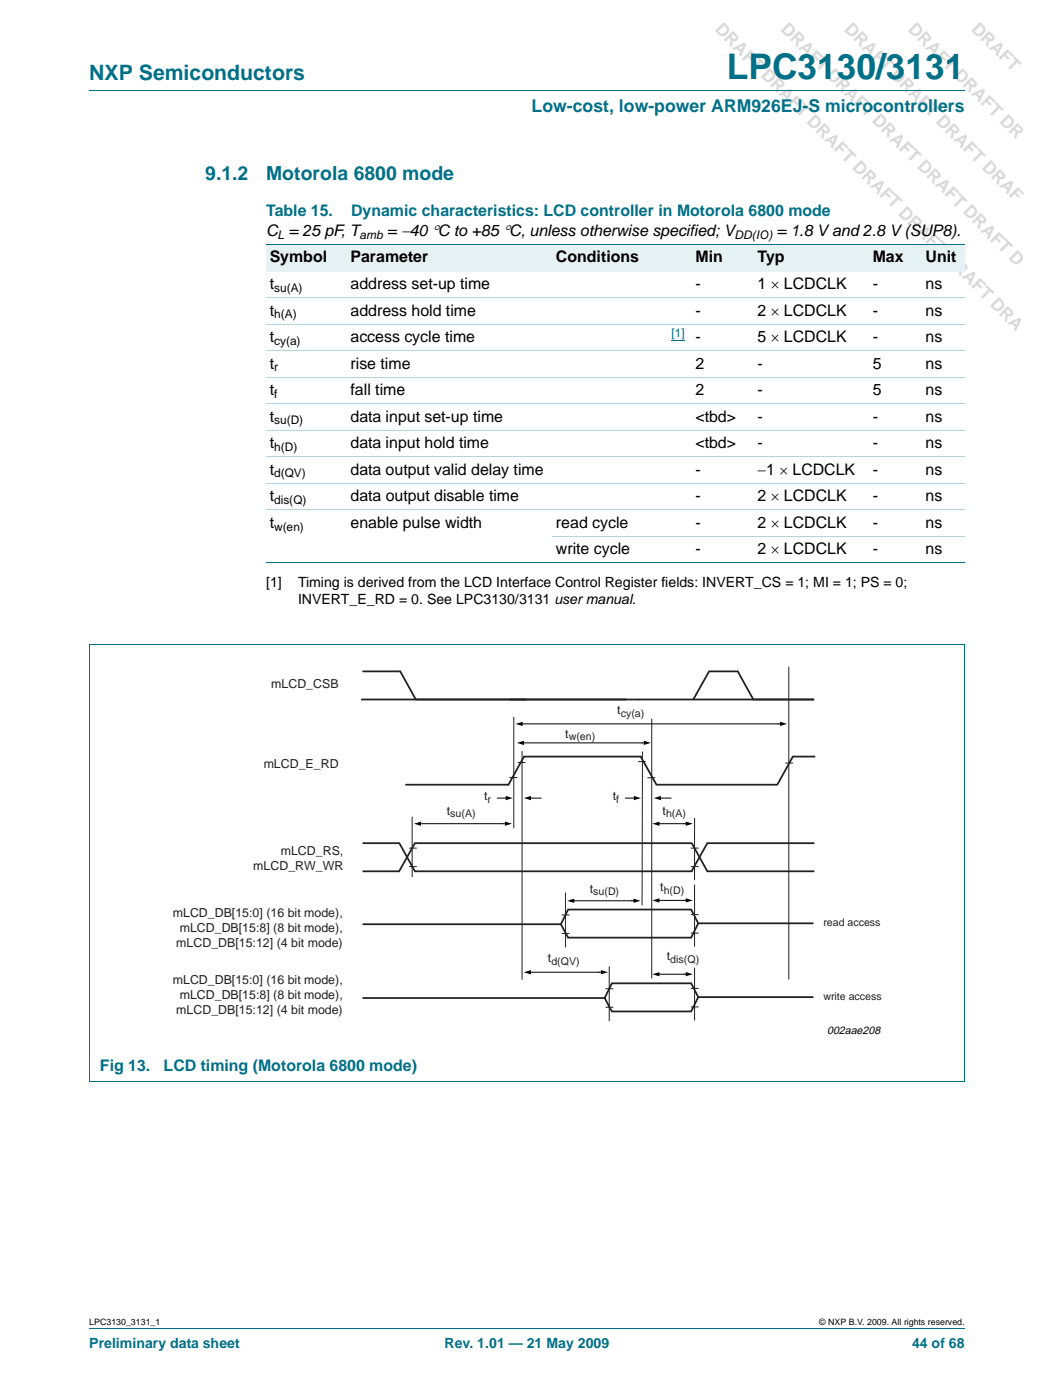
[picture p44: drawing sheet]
<svg xmlns="http://www.w3.org/2000/svg" width="210mm" height="279mm" viewBox="0 0 210 279" stroke-linecap="round" stroke-linejoin="round" font-family="sans-serif">
<defs><g id="words">
<text font-size="7" fill="#007088" x="145" y="15.8">LPC3130/3131</text>
<text font-size="4.2" fill="#007088" x="17.8" y="16">NXP Semiconductors</text>
<g font-size="3.9" fill="#007088">
<text x="41" y="35.9">9.1.2</text>
<text x="53.1" y="35.9">Motorola 6800 mode</text>
</g>
<g font-size="3.5" fill="#d9d9d9">
<text x="142.5" y="6.1" transform="rotate(45 142.5 6.1)">DRAFT DRAFT DRAFT DRAFT DRAFT DRAFT DRA</text>
<text x="155.6" y="6.1" transform="rotate(45 155.6 6.1)">DRAFT DRAFT DRAFT DRAFT DRAFT D</text>
<text x="168.3" y="6.1" transform="rotate(45 168.3 6.1)">DRAFT DRAFT DRAFT DRAF</text>
<text x="180.9" y="6.1" transform="rotate(45 180.9 6.1)">DRAFT DRAFT DR</text>
</g>
<text font-size="3.5" fill="#007088" x="106" y="22.3">Low-cost, low-power ARM926EJ-S microcontrollers</text>
<g font-size="3.2" fill="#007088">
<text x="53.1" y="43.2">Table 15.</text>
<text x="70" y="43.2">Dynamic characteristics: LCD controller in Motorola 6800 mode</text>
<text x="19.9" y="213.8">Fig 13.</text>
<text x="32.6" y="213.8">LCD timing (Motorola 6800 mode)</text>
</g>
<g font-size="3.2">
<text x="53.1" y="47.1">C = 25 pF, T</text>
<text x="77.2" y="47.1">= −40 °C to +85 °C, unless otherwise specified; V</text>
<text x="155" y="47.1">= 1.8 V and 2.8 V (SUP8).</text>
<text x="53.8" y="52.4">Symbol</text>
<text x="69.9" y="52.4">Parameter</text>
<text x="110.9" y="52.4">Conditions</text>
<text x="138.7" y="52.4">Min</text>
<text x="151.1" y="52.4">Typ</text>
<text x="174.1" y="52.4">Max</text>
<text x="184.7" y="52.4">Unit</text>
<text x="53.8" y="57.7">t</text>
<text x="69.9" y="57.7">address set-up time</text>
<text x="138.7" y="57.7">-</text>
<text x="151.1" y="57.7">1 × LCDCLK</text>
<text x="174.1" y="57.7">-</text>
<text x="184.7" y="57.7">ns</text>
<text x="53.8" y="63">t</text>
<text x="69.9" y="63">address hold time</text>
<text x="138.7" y="63">-</text>
<text x="151.1" y="63">2 × LCDCLK</text>
<text x="174.1" y="63">-</text>
<text x="184.7" y="63">ns</text>
<text x="53.8" y="68.3">t</text>
<text x="69.9" y="68.3">access cycle time</text>
<text x="138.7" y="68.3">-</text>
<text x="151.1" y="68.3">5 × LCDCLK</text>
<text x="174.1" y="68.3">-</text>
<text x="184.7" y="68.3">ns</text>
<text x="53.8" y="73.6">t</text>
<text x="69.9" y="73.6">rise time</text>
<text x="138.7" y="73.6">2</text>
<text x="151.1" y="73.6">-</text>
<text x="174.1" y="73.6">5</text>
<text x="184.7" y="73.6">ns</text>
<text x="53.8" y="78.8">t</text>
<text x="69.9" y="78.8">fall time</text>
<text x="138.7" y="78.8">2</text>
<text x="151.1" y="78.8">-</text>
<text x="174.1" y="78.8">5</text>
<text x="184.7" y="78.8">ns</text>
<text x="53.8" y="84.1">t</text>
<text x="53.8" y="89.4">t</text>
<text x="69.9" y="84.1">data input set-up time</text>
<text x="69.9" y="89.4">data input hold time</text>
<text x="138.7" y="84.1">&lt;tbd&gt;</text>
<text x="138.7" y="89.4">&lt;tbd&gt;</text>
<text x="151.1" y="84.1">-</text>
<text x="151.1" y="89.4">-</text>
<text x="174.1" y="84.1">-</text>
<text x="174.1" y="89.4">-</text>
<text x="184.7" y="84.1">ns</text>
<text x="184.7" y="89.4">ns</text>
<text x="53.8" y="94.7">t</text>
<text x="69.9" y="94.7">data output valid delay time</text>
<text x="138.7" y="94.7">-</text>
<text x="151.1" y="94.7">−1 × LCDCLK</text>
<text x="174.1" y="94.7">-</text>
<text x="184.7" y="94.7">ns</text>
<text x="53.8" y="100">t</text>
<text x="69.9" y="100">data output disable time</text>
<text x="138.7" y="100">-</text>
<text x="151.1" y="100">2 × LCDCLK</text>
<text x="174.1" y="100">-</text>
<text x="184.7" y="100">ns</text>
<text x="53.8" y="105.3">t</text>
<text x="69.9" y="105.3">enable pulse width</text>
<text x="110.9" y="105.3">read cycle</text>
<text x="138.7" y="105.3">-</text>
<text x="151.1" y="105.3">2 × LCDCLK</text>
<text x="174.1" y="105.3">-</text>
<text x="184.7" y="105.3">ns</text>
<text x="110.9" y="110.6">write cycle</text>
<text x="138.7" y="110.6">-</text>
<text x="151.1" y="110.6">2 × LCDCLK</text>
<text x="174.1" y="110.6">-</text>
<text x="184.7" y="110.6">ns</text>
</g>
<g font-size="2.8">
<text x="53.1" y="117.1">[1]</text>
<text x="59.5" y="117.1">Timing is derived from the LCD Interface Control Register fields: INVERT_CS = 1; MI = 1; PS = 0;</text>
<text x="59.4" y="120.6">INVERT_E_RD = 0. See LPC3130/3131 user manual.</text>
</g>
<g font-size="2.8" fill="#007088">
<text x="17.8" y="269.1">Preliminary data sheet</text>
<text x="88.7" y="269.1">Rev. 1.01 — 21 May 2009</text>
<text x="181.9" y="269.1">44 of 68</text>
</g>
<g font-size="2.5" fill="#231f20">
<text x="54.1" y="137.3">mLCD_CSB</text>
<text x="123.1" y="142.6">t</text>
<text x="112.8" y="147.2">t</text>
<text x="52.6" y="153.3">mLCD_E_RD</text>
<text x="96.6" y="159.7">t</text>
<text x="122.3" y="159.7">t</text>
<text x="89.1" y="162.6">t</text>
<text x="132.2" y="162.6">t</text>
<text x="50.5" y="173.6">mLCD_RW_WR</text>
<text x="56" y="170.6">mLCD_RS,</text>
<text x="117.7" y="178.2">t</text>
<text x="131.7" y="177.9">t</text>
<text x="34.5" y="183.1">mLCD_DB[15:0] (16 bit mode),</text>
<text x="35.2" y="189.1">mLCD_DB[15:12] (4 bit mode)</text>
<text x="35.9" y="186.1">mLCD_DB[15:8] (8 bit mode),</text>
<text x="133" y="191.6">t</text>
<text x="34.5" y="196.3">mLCD_DB[15:0] (16 bit mode),</text>
<text x="109.3" y="192">t</text>
<text x="35.2" y="202.3">mLCD_DB[15:12] (4 bit mode)</text>
<text x="35.9" y="199.3">mLCD_DB[15:8] (8 bit mode),</text>
</g>
<g font-size="2.4">
<text x="55.4" y="47.7">L</text>
<text x="71.7" y="47.7">amb</text>
<text x="146.5" y="47.7">DD(IO)</text>
<text x="54.7" y="58.3">su(A)</text>
<text x="54.7" y="63.5">h(A)</text>
<text x="54.7" y="68.8">cy(a)</text>
<text x="54.7" y="74.1">r</text>
<text x="54.7" y="79.4">f</text>
<text x="54.7" y="84.7">su(D)</text>
<text x="54.7" y="90">h(D)</text>
<text x="54.7" y="95.3">d(QV)</text>
<text x="54.7" y="100.6">dis(Q)</text>
<text x="54.7" y="105.9">w(en)</text>
</g>
<text font-size="2.4" fill="#00f" x="134" y="67.3">[1]</text>
<text font-size="2.2" x="165" y="206.3">002aae208</text>
<g font-size="2.1" fill="#231f20">
<text x="123.8" y="143.1">cy(a)</text>
<text x="113.5" y="147.7">w(en)</text>
<text x="97.3" y="160.2">r</text>
<text x="122.9" y="160.2">f</text>
<text x="89.8" y="163.1">su(A)</text>
<text x="132.9" y="163">h(A)</text>
<text x="118.3" y="178.7">su(D)</text>
<text x="132.4" y="178.4">h(D)</text>
<text x="164.2" y="184.8">read access</text>
<text x="110" y="192.5">d(QV)</text>
<text x="133.7" y="192.1">dis(Q)</text>
<text x="164.2" y="199.6">write access</text>
</g>
<g font-size="1.8">
<text x="17.8" y="264.5">LPC3130_3131_1</text>
<text x="163.4" y="264.5">© NXP B.V. 2009. All rights reserved.</text>
</g>
</g></defs>
<path d="M17.8 18.2h174.6M17.8 265.1h174.6" fill="none" stroke="#007088" stroke-width=".2"/>
<g fill="#e6f1f4">
<path d="M53.1 48.9h16.1v5.2h-16.1z"/>
<path d="M69.2 48.9h41v5.2h-41z"/>
<path d="M110.2 48.9h19.6v5.2h-19.6z"/>
<path d="M129.8 48.9h8.2v5.2h-8.2z"/>
<path d="M138 48.9h12.4v5.2h-12.4z"/>
<path d="M150.4 48.9h23v5.2h-23z"/>
<path d="M173.4 48.9h10.5v5.2h-10.5z"/>
<path d="M183.9 48.9h8.5v5.2h-8.5z"/>
</g>
<path d="M134 68h2.6" fill="none" stroke="#00f" stroke-width=".2"/>
<path d="M53.1 48.9h139.3M53.1 112.4h139.3M17.8 128.6h174.7M17.8 128.6v87.3M192.4 128.6v87.3M17.8 215.9h174.7" fill="none" stroke="#007088" stroke-width=".2"/>
<path d="M53.1 59.4h139.3M53.1 64.7h139.3M53.1 70h139.3M53.1 75.3h139.3M53.1 80.6h139.3M53.1 85.9h139.3M53.1 91.2h139.3M53.1 96.5h139.3M53.1 101.8h139.3M110.2 107.1h82.2" fill="none" stroke="#b3d4db" stroke-width=".2"/>
<g fill="none" stroke="#231f20" stroke-width=".2">
<path d="M157.4 133.1v62.4M101.6 155.2h1.6M102.5 143.1v22.2M103.3 152.2h1.5M104.1 149.9v45.6M127.3 152h1.5M128.2 150l-.1 30.7M129.2 155.2h1.5M130 143.4v51.9M156.7 152.3h1.5M81.6 169.3h1.5M81.6 173h1.5"/>
<path d="M82.2 163v12.1M112.8 178.1v11M137.8 169.3h1.6M137.8 173h1.6M138.6 163.2v12.5M138.6 176.5v12.4M112.1 182.6h1.5M112.1 186.3h1.5M120.8 197.3h1.5M121.5 192.9v10.9M137.8 182.5h1.6M137.8 186.2h1.6"/>
<path d="M137.8 197.3h1.6M138.6 193.1v10.6M120.8 201h1.5M137.8 201h1.6"/>
</g>
<path d="M72.2 139.6h52.7M72.4 134h7.4l3.1 5.6h79.4h-12l-3.1-5.6h-5.7l-3.2 5.6M162.6 151h-4.4l-3.1 5.6h-24.1l-3.2-5.6h-23.3l-3.1 5.6h-20.4M72.3 168.3h7.4l3.1 5.6h55.2M162.5 168.3h-21.4l-3.1 5.6M162.5 173.9h-21.4l-3.1-5.6h-55.2l-3.2 5.6h-7.3M72.3 184.5h39.6M72.3 199.2h48.3M113.3 181.5h24.6l1.4 2.8-1.4 2.8h-24.6l-1.4-2.6zM122.1 196.2h15.8l1.4 2.8-1.4 2.9h-15.8l-1.5-2.7zM139.3 184.3h23M139.3 199h23" fill="none" stroke="#231f20" stroke-width=".35"/>
<path d="M99.2 159.3h2M104 144.5h51.9M104.2 148.3h24.5M105.6 159.3h2.3M124.8 159.3h1.9M131.6 159.3h2.2M83.7 164.4h17.3M114.3 179.8h12.4M131.3 164.4h5.8M131.3 179.7h5.8M105.6 194h14.6M131.3 194.4h5.8" fill="none" stroke="#000" stroke-width=".2"/>
<g fill="#000">
<path d="M100.9 158.8l1.4 .5-1.4 .4zM102.8 144.5l1.5-.4v.8zM103.1 148.3l1.4-.5v.9zM104.5 159.3l1.4-.5v.9zM126.4 158.8l1.4 .5-1.4 .4zM128.4 147.8l1.4 .5-1.4 .4zM130.4 159.3l1.4-.5v.9zM155.6 144l1.4 .5-1.4 .4zM82.6 164.4l1.4-.4v.8zM100.7 164l1.4 .4-1.4 .4zM126.4 179.3l1.4 .5-1.4 .4zM130.1 164.4l1.5-.4v.8z"/>
<path d="M136.8 164l1.4 .4-1.4 .4zM136.8 179.3l1.4 .4-1.4 .4zM104.5 194l1.4-.4v.9zM113.2 179.8l1.4-.4v.8zM119.9 193.6l1.4 .4-1.4 .4zM130.1 179.7l1.5-.4v.8zM130.1 194.4l1.5-.4v.9zM136.8 194l1.4 .4-1.4 .4z"/>
</g>
<use href="#words"/>
</svg>
